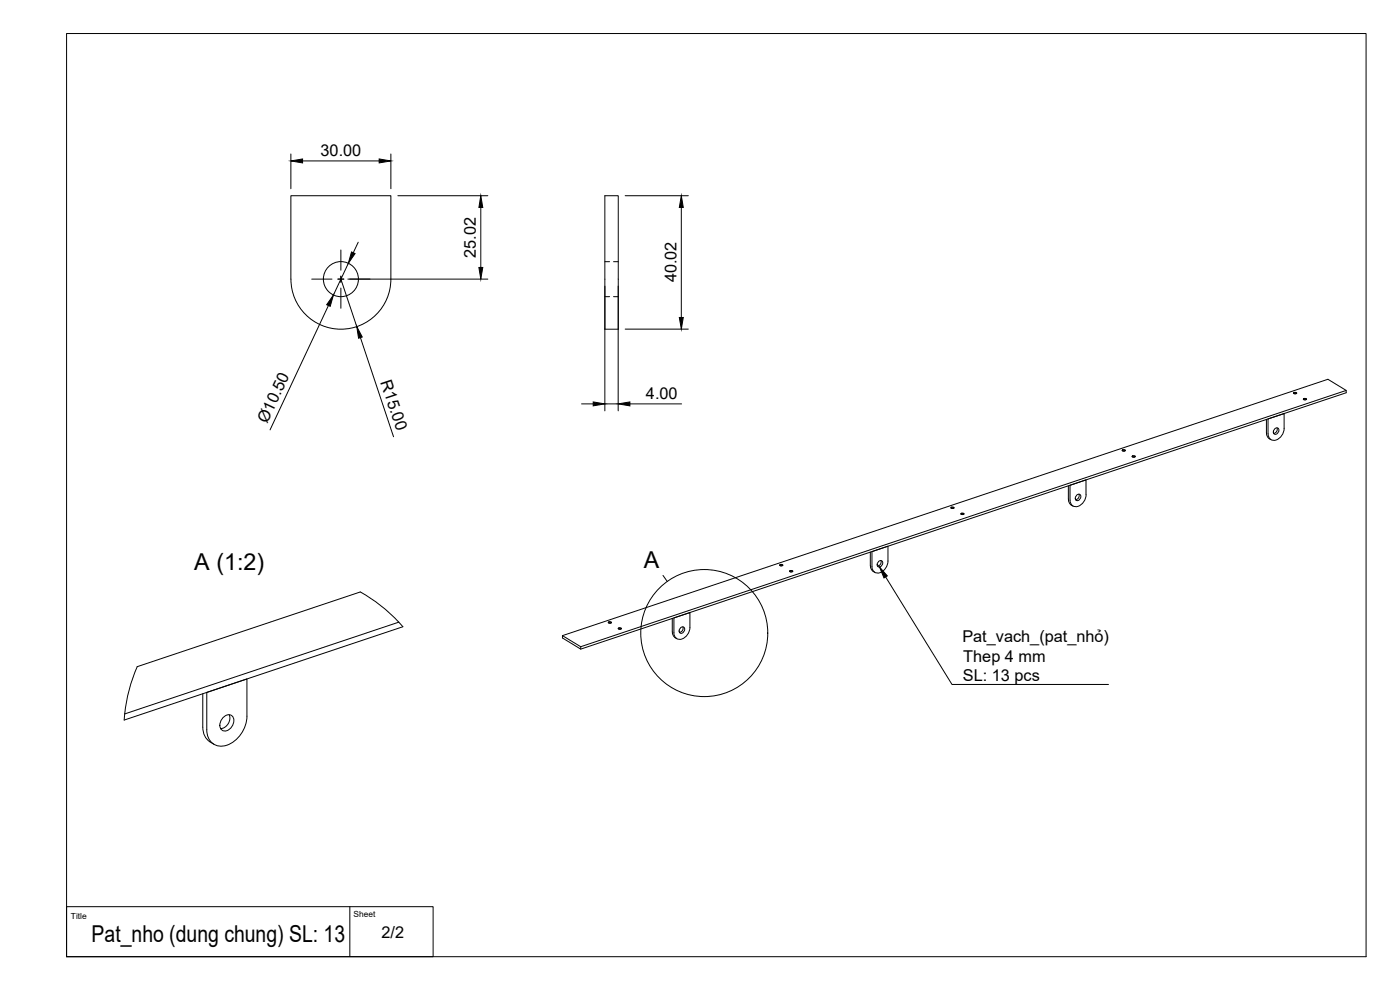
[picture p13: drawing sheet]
<svg xmlns="http://www.w3.org/2000/svg" width="420mm" height="297mm" viewBox="0 0 420 297" stroke-linecap="round" stroke-linejoin="round" font-family="sans-serif">
<defs><g id="words">
<g font-size="7">
<text x="58.3" y="170.9">A (1:2)</text>
<text x="193.2" y="170.4">A</text>
<text x="27.5" y="282.6">Pat_nho (dung chung) SL: 13</text>
</g>
<g font-size="4.9">
<text x="96.2" y="46.8">30.00</text>
<text x="142.8" y="77.3" transform="rotate(-90 142.8 77.3)">25.02</text>
<text x="203" y="84.8" transform="rotate(-90 203 84.8)">40.02</text>
<text x="114.1" y="114.5" transform="rotate(72 114.1 114.5)">R15.00</text>
<text x="193.9" y="119.7">4.00</text>
<text x="80.2" y="127.2" transform="rotate(-65 80.2 127.2)">Ø10.50</text>
<text x="288.8" y="192.7">Pat_vach_(pat_nhỏ)</text>
<text x="289.1" y="198.5">Thep 4 mm</text>
<text x="289" y="204.4">SL: 13 pcs</text>
<text x="114.5" y="281.4">2/2</text>
</g>
<g font-size="2.5">
<text x="21.3" y="275.8">Title</text>
<text x="106.1" y="275.3">Sheet</text>
</g>
</g></defs>
<!-- layer: Visible -->
<g fill="none" stroke="#000" stroke-width=".3">
<path d="M181.5 58.7h4v40.1h-4zM87.3 83.8a15 15 0 0 0 15 15 15 15 0 0 0 15-15v-25.1h-30v25.1M388.2 118l.5-.2 .5 .2M388.2 117.8h.9a.44 .44 0 0 1-.4 .4 .44 .44 0 0 1-.5-.4zM388.4 118.1h.6M391.1 119.8l.5-.2 .5 .2M391.2 119.7l.8-.1a.44 .44 0 0 1-.4 .4 .44 .44 0 0 1-.4-.3zM391.4 119.9h.5M404 117.1l-229.7 76.9M336.8 135.2l.5-.2 .4 .2M336.8 135.1l.9-.1a.44 .44 0 0 1-.5 .4 .44 .44 0 0 1-.4-.3zM337 135.3h.5"/>
<path d="M339.8 137l.4-.2 .5 .2M339.8 136.9l.8-.1a.44 .44 0 0 1-.4 .4 .44 .44 0 0 1-.4-.3zM340 137.1h.5M380.1 125.9v4.4l.3 .8 .5 .5M380.9 131.6l.5 .3M382.7 128.6a.7 .7 0 0 1 .9-.1 .7 .7 0 0 1 .2 1 .82 .82 0 0 1-.8 .8 .82 .82 0 0 1-.9-.7zM383.2 128.4a1.24 1.24 0 0 1-1 1.6M385.4 128.5a3.3 3.3 0 0 1-3.9 3.4 2 2 0 0 1-.9-1.7v-4.5l4.8-1.6v4.5M285.4 152.4l.4-.2 .5 .2M285.4 152.3l.8-.1a.44 .44 0 0 1-.4 .4 .44 .44 0 0 1-.4-.3zM285.6 152.5h.5M288.3 154.2l.5-.2 .5 .2"/>
<path d="M288.4 154.1l.8-.1a.44 .44 0 0 1-.4 .4 .44 .44 0 0 1-.4-.3zM288.6 154.4h.5M320.6 145.8v4M320.6 149.8l.4 1.2 1 .8M323.2 148.5a.7 .7 0 0 1 1-.1 .7 .7 0 0 1 .1 .9 .82 .82 0 0 1-.7 .9 .82 .82 0 0 1-.9-.7zM323.8 148.3a1.24 1.24 0 0 1-1 1.6M325.9 148.4a3.3 3.3 0 0 1-3.9 3.4 2 2 0 0 1-.9-1.7v-4.5l4.8-1.6v4.4M234 169.6l.5-.2 .4 .2M234 169.5l.9-.1a.44 .44 0 0 1-.5 .4 .44 .44 0 0 1-.4-.3zM234.2 169.8h.5M237 171.4l.4-.2 .5 .2M237 171.3h.8a.44 .44 0 0 1-.4 .3 .44 .44 0 0 1-.4-.3z"/>
<path d="M237.2 171.6h.5M261.2 165.7v4M261.2 169.7l.3 1.2 1 .8M261.7 165.5l4.8-1.6v4.4a3.2 3.2 0 0 1-3.9 3.4 1.93 1.93 0 0 1-.9-1.7zM263.8 168.4a.7 .7 0 0 1 .9-.1 .7 .7 0 0 1 .2 1 .82 .82 0 0 1-.8 .8 .82 .82 0 0 1-.9-.7zM264.4 168.2a1.24 1.24 0 0 1-1 1.6M119.7 186.7a47.7 47.7 0 0 0-11.6-9.1l-66.9 22.4a48 48 0 0 0-3.9 16M119.7 186.7l1.2 1.3M119.7 186.7l-82.3 27.5M120.9 188.1l-83.6 28M168.8 190.7l229.7-76.9 5.5 3.3v.7l-229.7 77-5.5-3.4zM168.8 190.7l5.5 3.3v.8"/>
<path d="M182.6 186.8l.4-.1 .5 .1M182.6 186.7l.8-.1a.44 .44 0 0 1-.4 .4 .44 .44 0 0 1-.4-.3zM182.8 187h.5M185.5 188.6l.5-.1 .5 .1M185.6 188.5h.8a.44 .44 0 0 1-.4 .3 .44 .44 0 0 1-.4-.3zM185.7 188.8h.6M201.8 185.6v4.4l.3 .8 .5 .5M202.2 185.4l4.9-1.6v4.5a3.2 3.2 0 0 1-4 3.3 1.93 1.93 0 0 1-.9-1.7zM202.6 191.3l.5 .3M204.3 188.3a.7 .7 0 0 1 1-.1 .7 .7 0 0 1 .1 1 .82 .82 0 0 1-.7 .8 .82 .82 0 0 1-.9-.7zM204.9 188.1a1.24 1.24 0 0 1-1 1.6M60.9 208.1v10.9l.7 2.1 1.4 1.5"/>
<path d="M62.1 207.8l12-4.1v11.2a9.4 9.4 0 0 1-7 8.9 4.4 4.4 0 0 1-5-4.9zM67.2 215.1a1.71 1.71 0 0 1 2.2-.5 1.71 1.71 0 0 1 .7 2.1 2.93 2.93 0 0 1-3.1 2.6 2.49 2.49 0 0 1 .2-4.2zM68.8 214.4a3.1 3.1 0 0 1-2.6 4.2M63 222.6l1.2 .7"/>
<circle cx="102.3" cy="83.8" r="5.3"/>
</g>
<!-- layer: Hidden -->
<path d="M181.5 78.5h1.4M184.1 78.5h1.4M181.5 89h1.4M184.1 89h1.4" fill="none" stroke="#000" stroke-width=".3"/>
<!-- layer: BORDER -->
<path d="M20 10.1h390v276.9h-390z" fill="none" stroke="#000" stroke-width=".3"/>
<!-- layer: TITLEBLOCK -->
<path d="M20 272h110v15h-110zM105 272v15" fill="none" stroke="#000" stroke-width=".3"/>
<!-- layer: Smart Centers -->
<path d="M102.3 75v6.1M93.6 83.7h6M101.4 83.7h1.8M102.3 82.9v1.8M102.3 86.4v6.1M105 83.7h6" fill="none" stroke="#000" stroke-width=".3"/>
<!-- layer: FD_Dimensions -->
<g fill="none" stroke="#000" stroke-width=".3">
<path d="M87.3 46.2v10.4M90.8 48.3h23M117.3 46.2v10.4M119.4 58.7h27M187.6 58.7h19M104.5 79l-4.4 9.5M107.5 72.7l-1.5 3.1M144.3 62.2v18M204.5 62.2v33.1M98.6 91.7l-17.6 37.3M102.3 83.7l4.8 14.3M104.4 83.7h42"/>
<path d="M181.5 85.9v37.4M185.5 85.9v37.4M187.6 98.7h19M108.2 101.3l9.9 29.7M174.5 121.2h3.5M181.5 121.2h4M189 121.2h15.6"/>
</g>
<path d="M87.3 48.3l3.5-.6v1.2zM113.8 47.7l3.5 .6-3.5 .6zM105.5 75.6l1.1 .5-2.1 2.9zM144.3 58.7l.6 3.5h-1.2zM204.5 58.7l.6 3.5h-1.2zM100.1 88.5l-1 3.4-1.1-.5zM143.7 80.2h1.2l-.6 3.5zM203.9 95.3h1.2l-.6 3.4zM107.1 98l1.6 3.1-1.1 .4zM178 120.6l3.5 .6-3.5 .6zM185.5 121.2l3.5-.6v1.2z" fill="#000" stroke="#000" stroke-width=".3"/>
<!-- layer: Detail Boundary -->
<g fill="none" stroke="#000" stroke-width=".3">
<path d="M199 172.6l1.3 1.9"/>
<circle cx="211.4" cy="189.9" r="19.1"/>
</g>
<!-- layer: Leaders -->
<path d="M263.9 170.1l2.4 2.7-1 .6z" fill="#000" stroke="#000" stroke-width=".3"/>
<path d="M265.8 173.1l19.9 32.3h47" fill="none" stroke="#000" stroke-width=".3"/>
<use href="#words"/>
</svg>
